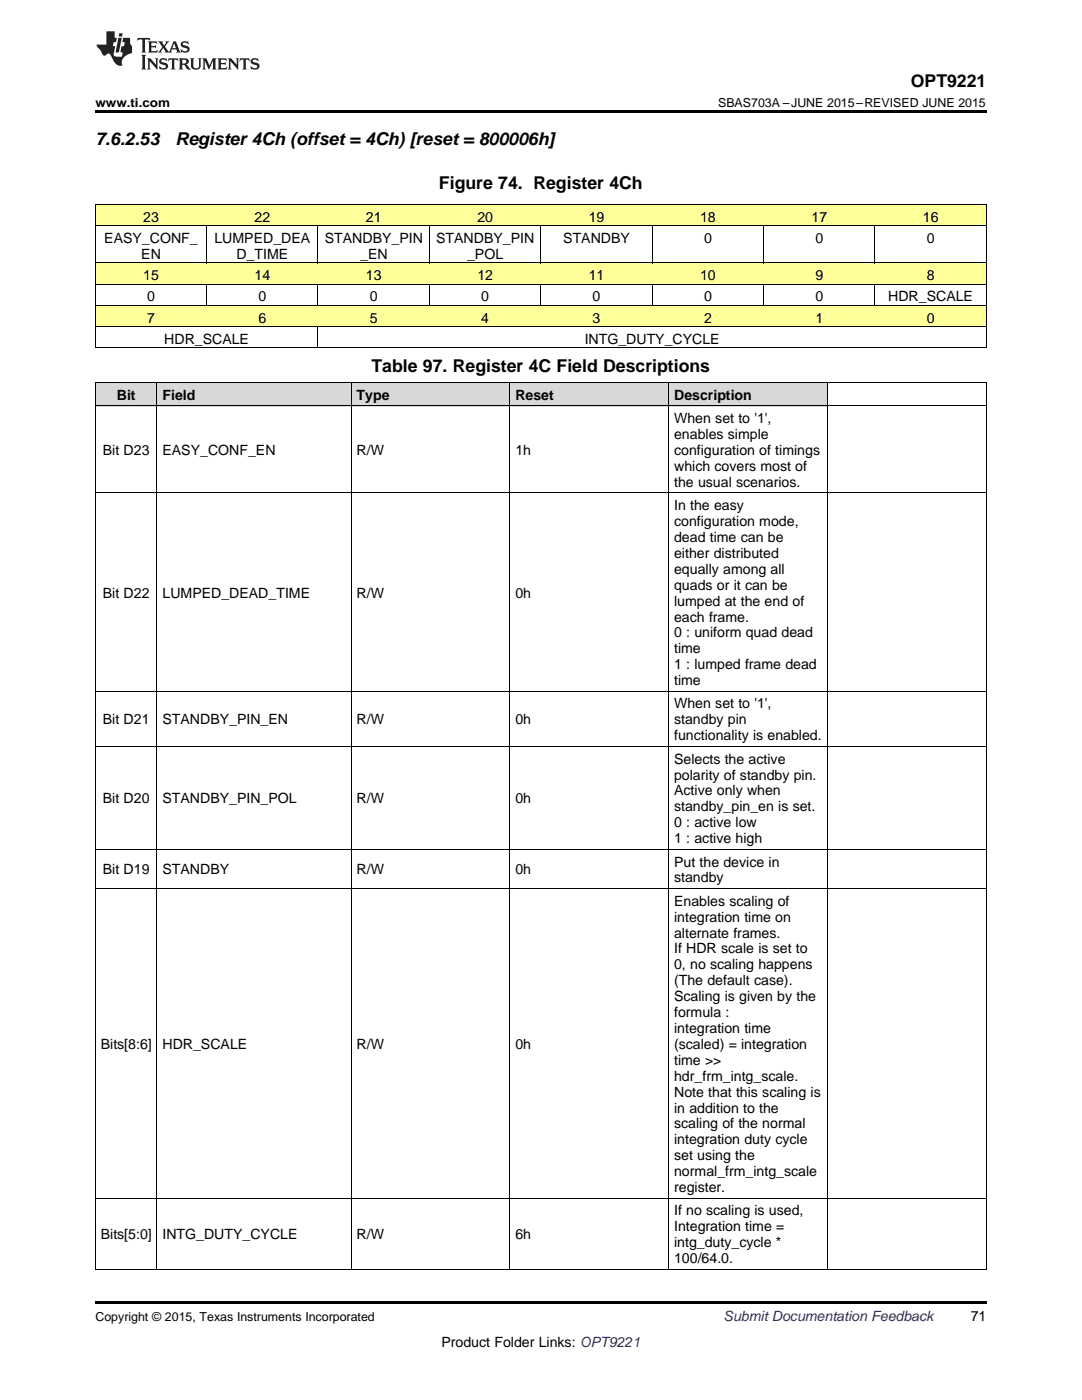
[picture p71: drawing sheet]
<svg xmlns="http://www.w3.org/2000/svg" width="216mm" height="279mm" viewBox="0 0 216 279" stroke-linecap="round" stroke-linejoin="round" font-family="sans-serif">
<defs><g id="words">
<g font-size="3.5">
<text x="181.8" y="17.3">OPT9221</text>
<text x="19" y="28.9">7.6.2.53</text>
<text x="35" y="28.9">Register 4Ch (offset = 4Ch) [reset = 800006h]</text>
<text x="87.6" y="37.7">Figure 74. Register 4Ch</text>
<text x="74.1" y="74.3">Table 97. Register 4C Field Descriptions</text>
</g>
<g font-size="2.8">
<text x="28.6" y="44.3">23</text>
<text x="50.8" y="44.3">22</text>
<text x="73" y="44.3">21</text>
<text x="95.2" y="44.3">20</text>
<text x="117.5" y="44.3">19</text>
<text x="139.7" y="44.3">18</text>
<text x="161.9" y="44.3">17</text>
<text x="184.1" y="44.3">16</text>
<text x="20.8" y="48.5">EASY_CONF_</text>
<text x="28.2" y="51.7">EN</text>
<text x="42.8" y="48.5">LUMPED_DEA</text>
<text x="47.2" y="51.7">D_TIME</text>
<text x="64.8" y="48.5">STANDBY_PIN</text>
<text x="71.9" y="51.7">_EN</text>
<text x="87" y="48.5">STANDBY_PIN</text>
<text x="93.2" y="51.7">_POL</text>
<text x="112.4" y="48.5">STANDBY</text>
<text x="140.5" y="48.5">0</text>
<text x="162.7" y="48.5">0</text>
<text x="184.9" y="48.5">0</text>
<text x="28.6" y="55.9">15</text>
<text x="50.8" y="55.9">14</text>
<text x="73" y="55.9">13</text>
<text x="95.2" y="55.9">12</text>
<text x="117.5" y="55.9">11</text>
<text x="139.7" y="55.9">10</text>
<text x="162.7" y="55.9">9</text>
<text x="184.9" y="55.9">8</text>
<text x="29.4" y="60.1">0</text>
<text x="29.4" y="64.4">7</text>
<text x="51.6" y="60.1">0</text>
<text x="51.6" y="64.4">6</text>
<text x="73.8" y="60.1">0</text>
<text x="73.8" y="64.4">5</text>
<text x="96" y="60.1">0</text>
<text x="96" y="64.4">4</text>
<text x="118.3" y="60.1">0</text>
<text x="118.3" y="64.4">3</text>
<text x="140.5" y="60.1">0</text>
<text x="140.5" y="64.4">2</text>
<text x="162.7" y="60.1">0</text>
<text x="162.7" y="64.4">1</text>
<text x="177.2" y="60.1">HDR_SCALE</text>
<text x="184.9" y="64.4">0</text>
<text x="32.8" y="68.6">HDR_SCALE</text>
<text x="116.7" y="68.6">INTG_DUTY_CYCLE</text>
<text x="23.3" y="79.8">Bit</text>
<text x="32.4" y="79.8">Field</text>
<text x="71.2" y="79.8">Type</text>
<text x="102.8" y="79.8">Reset</text>
<text x="134.5" y="79.8">Description</text>
<text x="134.5" y="84.5">When set to '1',</text>
<text x="134.5" y="87.6">enables simple</text>
<text x="20.5" y="90.8">Bit D23</text>
<text x="32.4" y="90.8">EASY_CONF_EN</text>
<text x="71.2" y="90.8">R/W</text>
<text x="102.8" y="90.8">1h</text>
<text x="134.5" y="90.8">configuration of timings</text>
<text x="134.5" y="94">which covers most of</text>
<text x="134.5" y="97.2">the usual scenarios.</text>
<text x="134.5" y="101.8">In the easy</text>
<text x="134.5" y="105">configuration mode,</text>
<text x="134.5" y="108.2">dead time can be</text>
<text x="134.5" y="111.3">either distributed</text>
<text x="20.5" y="119.3">Bit D22</text>
<text x="32.4" y="119.3">LUMPED_DEAD_TIME</text>
<text x="71.2" y="119.3">R/W</text>
<text x="102.8" y="119.3">0h</text>
<text x="134.5" y="114.5">equally among all</text>
<text x="134.5" y="117.7">quads or it can be</text>
<text x="134.5" y="120.9">lumped at the end of</text>
<text x="134.5" y="124">each frame.</text>
<text x="134.5" y="127.2">0 : uniform quad dead</text>
<text x="134.5" y="130.4">time</text>
<text x="134.5" y="133.6">1 : lumped frame dead</text>
<text x="134.5" y="136.7">time</text>
<text x="134.5" y="141.4">When set to '1',</text>
<text x="20.5" y="144.6">Bit D21</text>
<text x="32.4" y="144.6">STANDBY_PIN_EN</text>
<text x="71.2" y="144.6">R/W</text>
<text x="102.8" y="144.6">0h</text>
<text x="134.5" y="144.6">standby pin</text>
<text x="134.5" y="147.7">functionality is enabled.</text>
<text x="134.5" y="152.4">Selects the active</text>
<text x="134.5" y="155.6">polarity of standby pin.</text>
<text x="20.5" y="160.3">Bit D20</text>
<text x="32.4" y="160.3">STANDBY_PIN_POL</text>
<text x="71.2" y="160.3">R/W</text>
<text x="102.8" y="160.3">0h</text>
<text x="134.5" y="158.8">Active only when</text>
<text x="134.5" y="161.9">standby_pin_en is set.</text>
<text x="134.5" y="165.1">0 : active low</text>
<text x="134.5" y="168.3">1 : active high</text>
<text x="134.5" y="172.9">Put the device in</text>
<text x="20.5" y="174.5">Bit D19</text>
<text x="32.4" y="174.5">STANDBY</text>
<text x="71.2" y="174.5">R/W</text>
<text x="102.8" y="174.5">0h</text>
<text x="134.5" y="176.1">standby</text>
<text x="134.5" y="180.8">Enables scaling of</text>
<text x="134.5" y="183.9">integration time on</text>
<text x="134.5" y="187.1">alternate frames.</text>
<text x="134.5" y="190.3">If HDR scale is set to</text>
<text x="134.5" y="193.5">0, no scaling happens</text>
<text x="134.5" y="196.6">(The default case).</text>
<text x="134.5" y="199.8">Scaling is given by the</text>
<text x="134.5" y="203">formula :</text>
<text x="20.1" y="209.3">Bits[8:6]</text>
<text x="32.4" y="209.3">HDR_SCALE</text>
<text x="71.2" y="209.3">R/W</text>
<text x="102.8" y="209.3">0h</text>
<text x="134.5" y="206.2">integration time</text>
<text x="134.5" y="209.3">(scaled) = integration</text>
<text x="134.5" y="212.5">time &gt;&gt;</text>
<text x="134.5" y="215.7">hdr_frm_intg_scale.</text>
<text x="134.5" y="218.9">Note that this scaling is</text>
<text x="134.5" y="222">in addition to the</text>
<text x="134.5" y="225.2">scaling of the normal</text>
<text x="134.5" y="228.4">integration duty cycle</text>
<text x="134.5" y="231.6">set using the</text>
<text x="134.5" y="234.7">normal_frm_intg_scale</text>
<text x="134.5" y="237.9">register.</text>
<text x="134.5" y="242.6">If no scaling is used,</text>
<text x="134.5" y="245.7">Integration time =</text>
<text x="20.1" y="247.3">Bits[5:0]</text>
<text x="32.4" y="247.3">INTG_DUTY_CYCLE</text>
<text x="71.2" y="247.3">R/W</text>
<text x="102.8" y="247.3">6h</text>
<text x="134.5" y="248.9">intg_duty_cycle *</text>
<text x="134.5" y="252.1">100/64.0.</text>
<text x="193.7" y="263.6">71</text>
<text x="88.1" y="268.9">Product Folder Links: OPT9221</text>
</g>
<text font-size="2.8" fill="#0000c8" x="144.4" y="263.6">Submit Documentation Feedback</text>
<g font-size="2.5">
<text x="19" y="21.4">www.ti.com</text>
<text x="143.3" y="21.4">SBAS703A –JUNE 2015–REVISED JUNE 2015</text>
<text x="19" y="263.6">Copyright © 2015, Texas Instruments Incorporated</text>
</g>
</g></defs>
<g fill="#d8d8d8">
<path d="M19 76.4h12.4v4.7h-12.4z"/>
<path d="M31.4 76.4h38.7v4.7h-38.7z"/>
<path d="M70.1 76.4h31.7v4.7h-31.7z"/>
<path d="M101.8 76.4h31.7v4.7h-31.7z"/>
<path d="M133.5 76.4h31.6v4.7h-31.6z"/>
</g>
<g fill="#ff9">
<path d="M19 61h22.3v4.2h-22.3z"/>
<path d="M41.3 61h22.2v4.2h-22.2z"/>
<path d="M63.5 61h22.2v4.2h-22.2z"/>
<path d="M85.7 61h22.2v4.2h-22.2z"/>
<path d="M107.9 61h22.3v4.2h-22.3z"/>
<path d="M130.2 61h22.2v4.2h-22.2z"/>
<path d="M152.4 61h22.2v4.2h-22.2z"/>
<path d="M174.6 61h22.2v4.2h-22.2z"/>
<path d="M19 52.5h22.3v4.3h-22.3z"/>
<path d="M41.3 52.5h22.2v4.3h-22.2z"/>
<path d="M63.5 52.5h22.2v4.3h-22.2z"/>
<path d="M85.7 52.5h22.2v4.3h-22.2z"/>
<path d="M107.9 52.5h22.3v4.3h-22.3z"/>
<path d="M130.2 52.5h22.2v4.3h-22.2z"/>
<path d="M152.4 52.5h22.2v4.3h-22.2z"/>
<path d="M174.6 52.5h22.2v4.3h-22.2z"/>
<path d="M19 40.9h22.3v4.2h-22.3z"/>
<path d="M41.3 40.9h22.2v4.2h-22.2z"/>
<path d="M63.5 40.9h22.2v4.2h-22.2z"/>
<path d="M85.7 40.9h22.2v4.2h-22.2z"/>
<path d="M107.9 40.9h22.3v4.2h-22.3z"/>
<path d="M130.2 40.9h22.2v4.2h-22.2z"/>
<path d="M152.4 40.9h22.2v4.2h-22.2z"/>
<path d="M174.6 40.9h22.2v4.2h-22.2z"/>
</g>
<path d="M19 22h177.8v.5h-177.8zM19 253.3l.2 .1zM70 253.3l.1 .1zM101.7 253.3l.1 .1zM133.3 253.3l.2 .1zM165 253.3l.1 .1zM196.7 253.3l.1 .1zM19 259.7h177.8v.5h-177.8z" fill="#000"/>
<g fill="none" stroke="#000" stroke-width=".2">
<path d="M19 56.7h177.8M19 52.5h177.8M19 45.1h177.8M19 40.8h177.8M19.1 40.9v28.6M41.2 45.1v7.4M41.2 56.8v4.2M63.4 45.1v7.4M63.4 56.8v4.2M85.7 45.1v7.4M85.7 56.8v4.2M107.9 45.1v7.4"/>
<path d="M107.9 56.8v4.2M130.1 45.1v7.4M130.1 56.8v4.2M152.3 45.1v7.4M152.3 56.8v4.2M174.6 45.1v7.4M174.6 56.8v4.2M196.8 40.9v28.6M19 76.4h177.8M19 69.4h177.8M19 65.2h177.8M19 60.9h177.8"/>
<path d="M19.1 76.4v177M31.3 76.4v177M63.4 65.2v4.3M70 76.4v177M101.7 76.4v177M133.4 76.4v177M165.1 76.4v177M196.8 76.4v177M19 98.4h177.8M19 81h177.8M19 138h177.8M19 149h177.8"/>
<path d="M19 177.3h177.8M19 169.5h177.8M19 239.1h177.8M19 253.3h177.8"/>
</g>
<g fill="#231f20">
<path d="M27.5 7.6l-.1 .5 .4-.2h.6v.1v2.1l-.2 .4h1l-.3-.4v-2.1l.1-.1h.5l.5 .2-.2-.5zM29.5 8.3l.2 .3v1.5l-.2 .4h1.8l.2-.6a1.04 1.04 0 0 1-1.3 .2v-.7h.6l.3 .2v-.6l-.3 .2h-.6v-.6l.8-.1 .4 .3-.2-.5zM31.5 8.3l.9 1.1-.9 1.1h.8l-.2-.2 .5-.7 .4 .7-.2 .2h1.5l-.1-.2 .1-.4h.9l.1 .4-.2 .2h1l-.3-.3-.7-1.9h-.5l-.9 2-.8-1 .9-1h-.8l.1 .3-.3 .5-.4-.6 .2-.2zM34.7 8.6l.4 1h-.7zM36.3 8.4a.63 .63 0 0 0-.2 .7 .63 .63 0 0 0 .6 .4l.6 .2 .1 .2a.75 .75 0 0 1-.7 .4 .75 .75 0 0 1-.6-.5l.1 .7 .1-.1a1.11 1.11 0 0 0 1.5-.6 1.13 1.13 0 0 0-1.2-.8l-.1-.4a1.04 1.04 0 0 1 1.2 .2l-.2-.5-.1 .1-.5-.2zM28.2 10.9l.2 .4v2.2l-.2 .4h1l-.3-.4v-2.2l.3-.4zM29.3 11.6l.3 .4v1.5l-.3 .4h.8l-.2-.4v-1.3l1.5 1.7v-1.9l.2-.4h-.7l.2 .4v.9l-1.1-1.3zM32 11.8a.62 .62 0 0 0-.2 .7 .62 .62 0 0 0 .6 .4l.6 .1 .1 .3a.76 .76 0 0 1-.7 .3 .76 .76 0 0 1-.6-.4l.1 .7 .1-.1a1.11 1.11 0 0 0 1.5-.6 1.13 1.13 0 0 0-1.2-.8l-.1-.4a1.04 1.04 0 0 1 1.2 .2l-.2-.6-.1 .1-.5-.1zM33.7 11.6l-.2 .6a.61 .61 0 0 1 .8-.3v1.6l-.2 .4h.9l-.2-.4v-1.6a.63 .63 0 0 1 .8 .3l-.2-.6zM35.6 11.6l.3 .4v1.5l-.3 .4h1l-.2-.2v-.8l.5 .2a.76 .76 0 0 0 1.2 .7l-1-1a.58 .58 0 0 0 .6-.5 .58 .58 0 0 0-.5-.6zM36.4 11.9h.1a.45 .45 0 0 1 .5 .1 .45 .45 0 0 1 .1 .5l-.7 .2zM37.9 11.6l.2 .2a2.17 2.17 0 0 0 .3 1.9 .99 .99 0 0 0 1.6-.6v-1.1l.2-.4h-.7l.2 .2a1.92 1.92 0 0 1-.2 1.8 .6 .6 0 0 1-.9-.5v-1.1l.2-.4zM40.4 11.6l.2 .4v1.5l-.2 .4h.7l-.2-.4v-1.4l.8 1.8 .8-1.8v1.4l-.2 .4h.9l-.2-.4v-1.5l.2-.4h-.8l-.6 1.5-.6-1.5zM43.4 11.6l.2 .4v1.5l-.2 .4h1.8l.2-.6a1.04 1.04 0 0 1-1.3 .1v-.6h.5l.4 .2v-.6l-.4 .2h-.5v-.7h.8l.3 .3-.1-.6zM45.5 11.6l.2 .4v1.5l-.2 .4h.7l-.2-.4v-1.3l1.5 1.7v-1.9l.2-.4h-.7l.2 .4v.9l-1.1-1.3zM47.9 11.6l-.1 .6a.61 .61 0 0 1 .8-.3v1.6l-.3 .4h1l-.3-.4 .1-1.6a.63 .63 0 0 1 .7 .3l-.1-.6zM50.2 11.8a.62 .62 0 0 0-.2 .7 .62 .62 0 0 0 .6 .4l.6 .1 .2 .3a.76 .76 0 0 1-.8 .3 .76 .76 0 0 1-.6-.4l.1 .7 .2-.1a1.11 1.11 0 0 0 1.5-.6 1.13 1.13 0 0 0-1.3-.8l-.1-.4a1.04 1.04 0 0 1 1.2 .2l-.1-.6-.2 .1-.5-.1z"/>
<path d="M21.2 6.3v2.6h-1.9l.1 .4 .7 .9a.91 .91 0 0 0 1 .8 .56 .56 0 0 1 .5-.3 .56 .56 0 0 1 .5 .3l.4 .8a1.53 1.53 0 0 0 1.9 1.2 1.54 1.54 0 0 1 1-2.1l.9-.3v-1.4a1.52 1.52 0 0 1-.3-1.6h-1.4l-.2 .8h.5l-.2 .8h-.4l-.2 1v.2l.4 .1-.2 .8a1.93 1.93 0 0 1-1.6-.3l.3-1.8h-.5l.2-.8h.4l.2-.8h-.4v-1.3zM23.6 7.6l-.6 2.9h.7l.6-2.9zM23.8 6.6l-.1 .7h.6l.2-.7z"/>
</g>
<use href="#words"/>
</svg>
